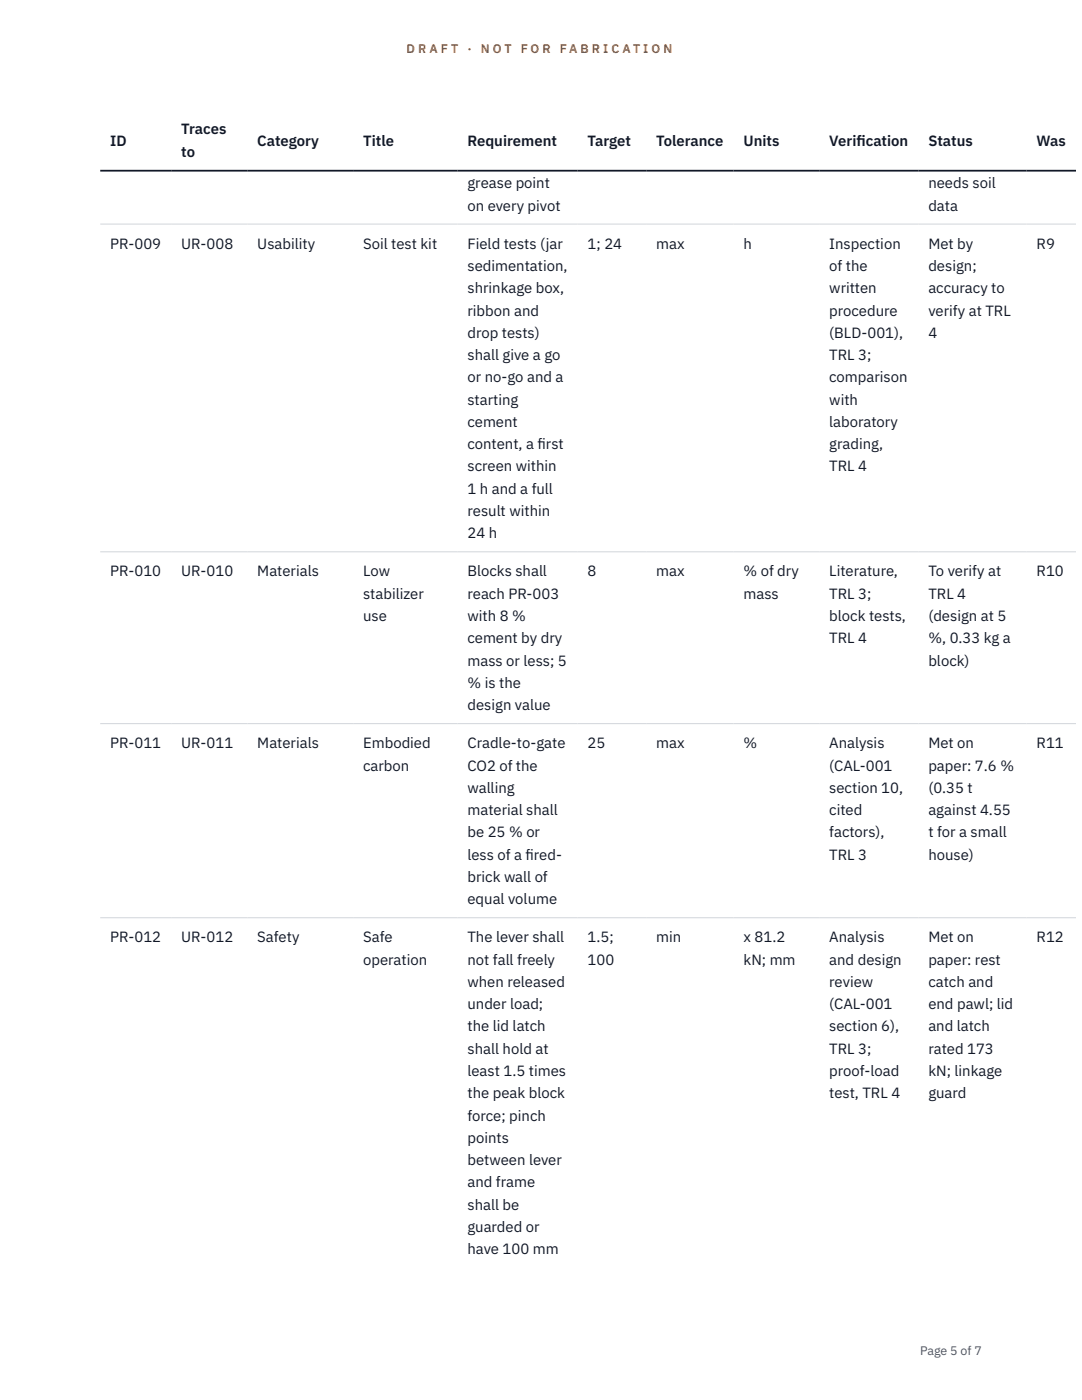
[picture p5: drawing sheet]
<svg xmlns="http://www.w3.org/2000/svg" width="216mm" height="279mm" viewBox="0 0 216 279" stroke-linecap="round" stroke-linejoin="round" font-family="sans-serif">
<defs><g id="words">
<g font-size="3" fill="#111827">
<text x="22" y="29.1">ID</text>
<text x="36.2" y="26.8">Traces</text>
<text x="51.3" y="29.1">Category</text>
<text x="72.5" y="29.1">Title</text>
<text x="93.3" y="29.1">Requirement</text>
<text x="117.3" y="29.1">Target</text>
<text x="131" y="29.1">Tolerance</text>
<text x="148.4" y="29.1">Units</text>
<text x="165.5" y="29.1">Verif</text>
<text x="170.9" y="29.1">ication</text>
<text x="185.2" y="29.1">Status</text>
<text x="206.8" y="29.1">Was</text>
<text x="36.2" y="31.3">to</text>
<text x="93.3" y="37.6">grease point</text>
<text x="185.2" y="37.6">needs soil</text>
<text x="93.3" y="42">on every pivot</text>
<text x="185.2" y="42">data</text>
<text x="22" y="49.6">PR-009</text>
<text x="36.2" y="49.6">UR-008</text>
<text x="51.3" y="49.6">Usability</text>
<text x="72.5" y="49.6">Soil test kit</text>
<text x="93.3" y="49.6">Field tests (jar</text>
<text x="117.3" y="49.6">1; 24</text>
<text x="131" y="49.6">max</text>
<text x="148.4" y="49.6">h</text>
<text x="165.5" y="49.6">Inspection</text>
<text x="185.2" y="49.6">Met by</text>
<text x="206.8" y="49.6">R9</text>
<text x="93.3" y="54.1">sedimentation,</text>
<text x="93.3" y="58.5">shrinkage box,</text>
<text x="165.5" y="54.1">of the</text>
<text x="165.5" y="58.5">written</text>
<text x="185.2" y="54.1">design;</text>
<text x="185.2" y="58.5">accuracy to</text>
<text x="93.3" y="63">ribbon and</text>
<text x="165.5" y="63">procedure</text>
<text x="185.2" y="63">verify at TRL</text>
<text x="93.3" y="67.4">drop tests)</text>
<text x="93.3" y="71.9">shall give a go</text>
<text x="165.5" y="67.4">(BLD-001),</text>
<text x="165.5" y="71.9">TRL 3;</text>
<text x="185.2" y="67.4">4</text>
<text x="93.3" y="76.3">or no-go and a</text>
<text x="165.5" y="76.3">comparison</text>
<text x="93.3" y="80.8">starting</text>
<text x="165.5" y="80.8">with</text>
<text x="93.3" y="85.2">cement</text>
<text x="93.3" y="89.6">content, a f</text>
<text x="107.3" y="89.6">irst</text>
<text x="165.5" y="85.2">laboratory</text>
<text x="165.5" y="89.6">grading,</text>
<text x="93.3" y="94.1">screen within</text>
<text x="165.5" y="94.1">TRL 4</text>
<text x="93.3" y="98.5">1 h and a full</text>
<text x="93.3" y="103">result within</text>
<text x="93.3" y="107.4">24 h</text>
<text x="22" y="115">PR-010</text>
<text x="36.2" y="115">UR-010</text>
<text x="51.3" y="115">Materials</text>
<text x="72.5" y="115">Low</text>
<text x="72.5" y="119.5">stabilizer</text>
<text x="93.3" y="115">Blocks shall</text>
<text x="93.3" y="119.5">reach PR-003</text>
<text x="117.3" y="115">8</text>
<text x="131" y="115">max</text>
<text x="148.4" y="115">% of dry</text>
<text x="148.4" y="119.5">mass</text>
<text x="165.5" y="115">Literature,</text>
<text x="165.5" y="119.5">TRL 3;</text>
<text x="185.2" y="115">To verify at</text>
<text x="185.2" y="119.5">TRL 4</text>
<text x="206.8" y="115">R10</text>
<text x="72.5" y="123.9">use</text>
<text x="93.3" y="123.9">with 8 %</text>
<text x="165.5" y="123.9">block tests,</text>
<text x="185.2" y="123.9">(design at 5</text>
<text x="93.3" y="128.4">cement by dry</text>
<text x="165.5" y="128.4">TRL 4</text>
<text x="185.2" y="128.4">%, 0.33 kg a</text>
<text x="93.3" y="132.8">mass or less; 5</text>
<text x="93.3" y="137.3">% is the</text>
<text x="185.2" y="132.8">block)</text>
<text x="93.3" y="141.7">design value</text>
<text x="22" y="149.3">PR-011</text>
<text x="36.2" y="149.3">UR-011</text>
<text x="51.3" y="149.3">Materials</text>
<text x="72.5" y="149.3">Embodied</text>
<text x="93.3" y="149.3">Cradle-to-gate</text>
<text x="117.3" y="149.3">25</text>
<text x="131" y="149.3">max</text>
<text x="148.4" y="149.3">%</text>
<text x="165.5" y="149.3">Analysis</text>
<text x="185.2" y="149.3">Met on</text>
<text x="206.8" y="149.3">R11</text>
<text x="72.5" y="153.8">carbon</text>
<text x="93.3" y="153.8">CO2 of the</text>
<text x="165.5" y="153.8">(CAL-001</text>
<text x="185.2" y="153.8">paper: 7.6 %</text>
<text x="93.3" y="158.2">walling</text>
<text x="165.5" y="158.2">section 10,</text>
<text x="185.2" y="158.2">(0.35 t</text>
<text x="93.3" y="162.7">material shall</text>
<text x="93.3" y="167.1">be 25 % or</text>
<text x="165.5" y="162.7">cited</text>
<text x="165.5" y="167.1">factors),</text>
<text x="185.2" y="162.7">against 4.55</text>
<text x="185.2" y="167.1">t for a small</text>
<text x="93.3" y="171.6">less of a f</text>
<text x="104.9" y="171.6">ired-</text>
<text x="165.5" y="171.6">TRL 3</text>
<text x="185.2" y="171.6">house)</text>
<text x="93.3" y="176">brick wall of</text>
<text x="93.3" y="180.5">equal volume</text>
<text x="22" y="188.1">PR-012</text>
<text x="36.2" y="188.1">UR-012</text>
<text x="51.3" y="188.1">Safety</text>
<text x="72.5" y="188.1">Safe</text>
<text x="93.3" y="188.1">The lever shall</text>
<text x="117.3" y="188.1">1.5;</text>
<text x="131" y="188.1">min</text>
<text x="148.4" y="188.1">x 81.2</text>
<text x="165.5" y="188.1">Analysis</text>
<text x="185.2" y="188.1">Met on</text>
<text x="206.8" y="188.1">R12</text>
<text x="72.5" y="192.5">operation</text>
<text x="93.3" y="192.5">not fall freely</text>
<text x="93.3" y="197">when released</text>
<text x="117.3" y="192.5">100</text>
<text x="148.4" y="192.5">kN; mm</text>
<text x="165.5" y="192.5">and design</text>
<text x="165.5" y="197">review</text>
<text x="185.2" y="192.5">paper: rest</text>
<text x="185.2" y="197">catch and</text>
<text x="93.3" y="201.4">under load;</text>
<text x="165.5" y="201.4">(CAL-001</text>
<text x="185.2" y="201.4">end pawl; lid</text>
<text x="93.3" y="205.9">the lid latch</text>
<text x="165.5" y="205.9">section 6),</text>
<text x="185.2" y="205.9">and latch</text>
<text x="93.3" y="210.3">shall hold at</text>
<text x="93.3" y="214.7">least 1.5 times</text>
<text x="165.5" y="210.3">TRL 3;</text>
<text x="165.5" y="214.7">proof-load</text>
<text x="185.2" y="210.3">rated 173</text>
<text x="185.2" y="214.7">kN; linkage</text>
<text x="93.3" y="219.2">the peak block</text>
<text x="165.5" y="219.2">test, TRL 4</text>
<text x="185.2" y="219.2">guard</text>
<text x="93.3" y="223.6">force; pinch</text>
<text x="93.3" y="228.1">points</text>
<text x="93.3" y="232.5">between lever</text>
<text x="93.3" y="237">and frame</text>
<text x="93.3" y="241.4">shall be</text>
<text x="93.3" y="245.9">guarded or</text>
<text x="93.3" y="250.3">have 100 mm</text>
</g>
<g font-size="2.5" fill="#b45309">
<text x="81.1" y="10.5">D R A F T</text>
<text x="93.3" y="10.5">·</text>
<text x="95.9" y="10.5">N O T</text>
<text x="103.9" y="10.5">F O R</text>
<text x="111.7" y="10.5">F A B R I C A T I O N</text>
</g>
<text font-size="2.5" fill="#4b5563" x="183.6" y="270.3">Page 5 of 7</text>
</g></defs>
<path d="M20 44.7h194.7M20 110.1h194.7M20 144.4h194.7M20 183.2h194.7" fill="none" stroke="#d1d5db" stroke-width=".2"/>
<path d="M20 34.1h194.7" fill="none" stroke="#111827" stroke-width=".35"/>
<use href="#words"/>
</svg>
